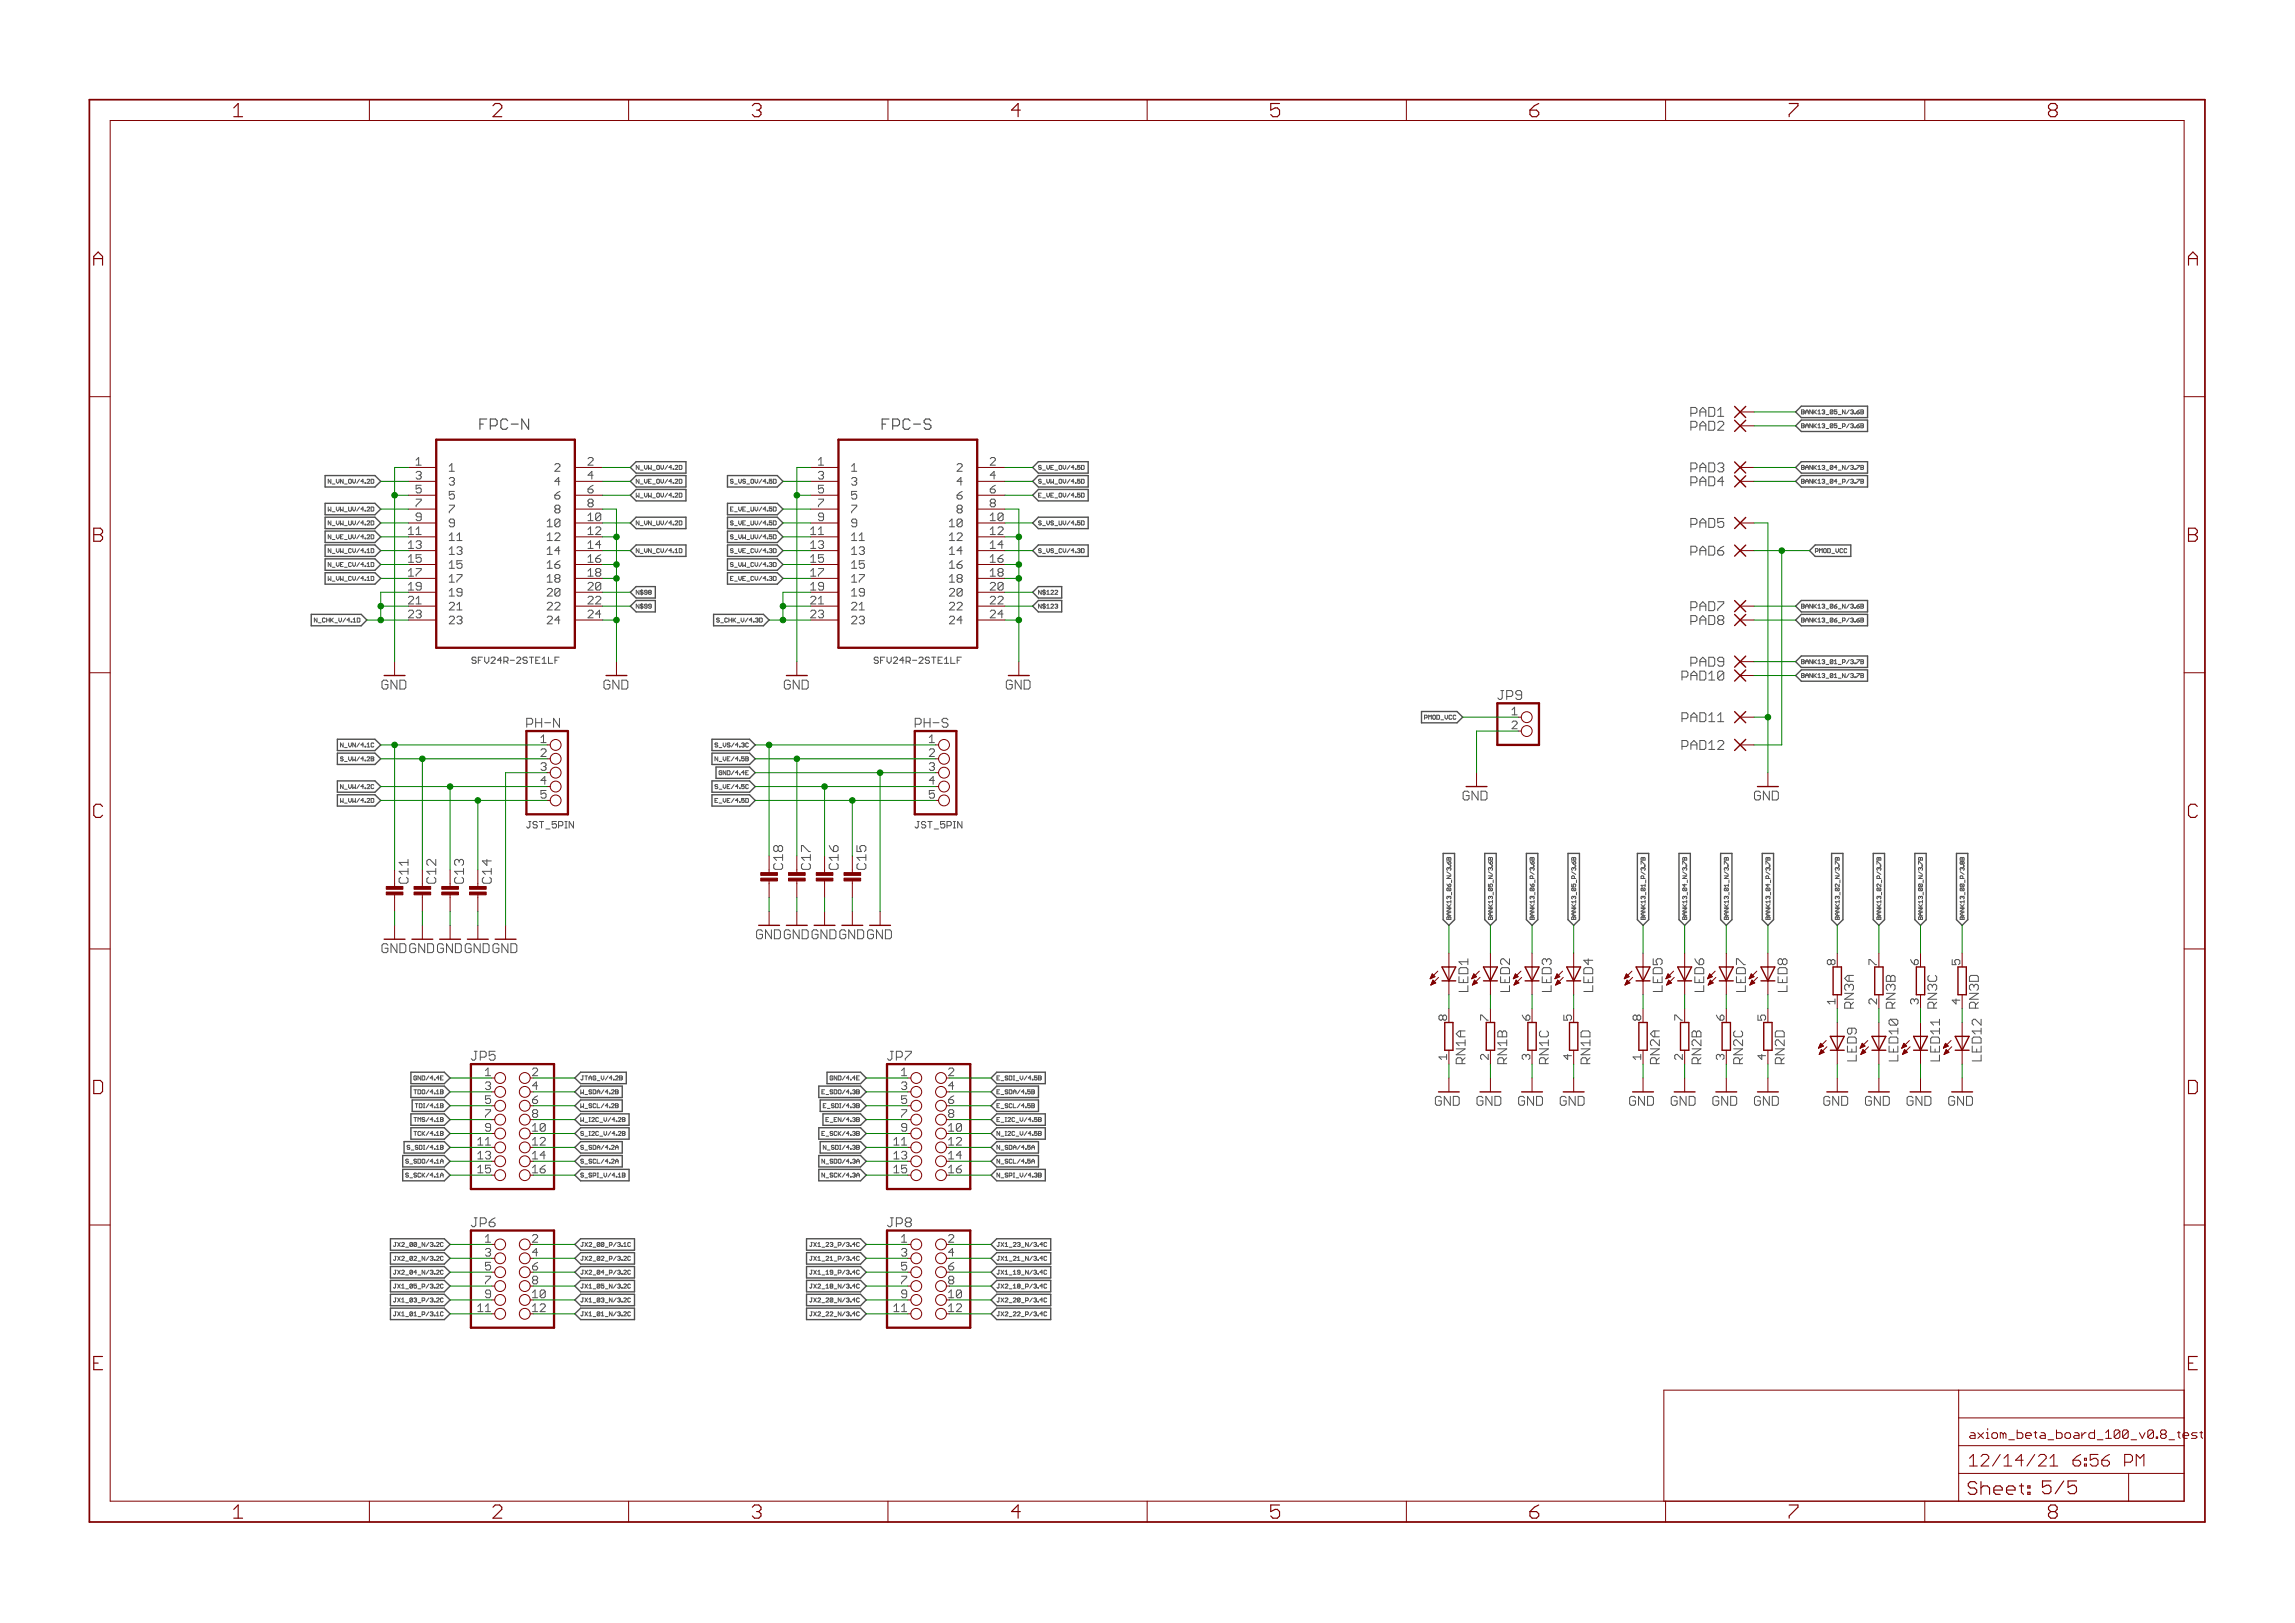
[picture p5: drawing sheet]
<svg xmlns="http://www.w3.org/2000/svg" width="420mm" height="297mm" viewBox="0 0 420 297" stroke-linecap="round" stroke-linejoin="round" font-family="sans-serif">
<defs><g id="words">
<g font-size="3.7" fill="#800000">
<text x="42.7" y="21.4">1</text>
<text x="90.2" y="21.4">2</text>
<text x="137.6" y="21.4">3</text>
<text x="185.1" y="21.4">4</text>
<text x="232.6" y="21.4">5</text>
<text x="280" y="21.4">6</text>
<text x="327.5" y="21.4">7</text>
<text x="374.9" y="21.4">8</text>
<text x="17.1" y="48.6">A</text>
<text x="400.6" y="48.6">A</text>
<text x="17.1" y="99.2">B</text>
<text x="400.6" y="99.2">B</text>
<text x="17.1" y="149.7">C</text>
<text x="400.6" y="149.7">C</text>
<text x="17.1" y="200.2">D</text>
<text x="400.6" y="200.2">D</text>
<text x="17.1" y="250.8">E</text>
<text x="400.6" y="250.8">E</text>
<text x="42.7" y="277.9">1</text>
<text x="90.2" y="277.9">2</text>
<text x="137.6" y="277.9">3</text>
<text x="185.1" y="277.9">4</text>
<text x="232.6" y="277.9">5</text>
<text x="280" y="277.9">6</text>
<text x="327.5" y="277.9">7</text>
<text x="374.9" y="277.9">8</text>
</g>
<text font-size="3.6" fill="#800000" x="360.2" y="273.6">Sheet: 5/5</text>
<g font-size="3.2" fill="#800000">
<text x="360.4" y="268.4">12/14/21</text>
<text x="377.9" y="268.4">6:56 PM</text>
</g>
<g font-size="2.9" fill="#505050">
<text x="87.7" y="78.7">FPC-N</text>
<text x="161.3" y="78.7">FPC-S</text>
</g>
<g font-size="2.5" fill="#505050">
<text x="310" y="76.3">PAD1</text>
<text x="310" y="78.8">PAD2</text>
<text x="310" y="86.4">PAD3</text>
<text x="310" y="89">PAD4</text>
<text x="310" y="96.6">PAD5</text>
<text x="310" y="101.7">PAD6</text>
<text x="310" y="111.8">PAD7</text>
<text x="310" y="114.4">PAD8</text>
<text x="308.5" y="124.5">PAD10</text>
<text x="310" y="122">PAD9</text>
<text x="274.1" y="128.1">JP9</text>
<text x="96.3" y="133.2">PH-N</text>
<text x="167.4" y="133.2">PH-S</text>
<text x="308.5" y="132.1">PAD11</text>
<text x="308.5" y="137.2">PAD12</text>
<text x="268.7" y="181.5" transform="rotate(-90 268.7 181.5)">LED1</text>
<text x="276.3" y="181.5" transform="rotate(-90 276.3 181.5)">LED2</text>
<text x="284" y="181.5" transform="rotate(-90 284 181.5)">LED3</text>
<text x="291.6" y="181.5" transform="rotate(-90 291.6 181.5)">LED4</text>
<text x="319.5" y="181.5" transform="rotate(-90 319.5 181.5)">LED7</text>
<text x="327.1" y="181.5" transform="rotate(-90 327.1 181.5)">LED8</text>
<text x="339.3" y="184.6" transform="rotate(-90 339.3 184.6)">RN3A</text>
<text x="347" y="184.6" transform="rotate(-90 347 184.6)">RN3B</text>
<text x="354.6" y="184.6" transform="rotate(-90 354.6 184.6)">RN3C</text>
<text x="362.2" y="184.6" transform="rotate(-90 362.2 184.6)">RN3D</text>
<text x="86.1" y="194.1">JP5</text>
<text x="162.3" y="194.1">JP7</text>
<text x="268.2" y="194.7" transform="rotate(-90 268.2 194.7)">RN1A</text>
<text x="275.8" y="194.7" transform="rotate(-90 275.8 194.7)">RN1B</text>
<text x="283.5" y="194.7" transform="rotate(-90 283.5 194.7)">RN1C</text>
<text x="291.1" y="194.7" transform="rotate(-90 291.1 194.7)">RN1D</text>
<text x="303.8" y="194.7" transform="rotate(-90 303.8 194.7)">RN2A</text>
<text x="311.4" y="194.7" transform="rotate(-90 311.4 194.7)">RN2B</text>
<text x="319" y="194.7" transform="rotate(-90 319 194.7)">RN2C</text>
<text x="326.6" y="194.7" transform="rotate(-90 326.6 194.7)">RN2D</text>
<text x="362.7" y="194.2" transform="rotate(-90 362.7 194.2)">LED12</text>
<text x="86.1" y="224.6">JP6</text>
<text x="162.3" y="224.6">JP8</text>
</g>
<g font-size="2.5" fill="#800000">
<text x="70.2" y="126.2">GND</text>
<text x="110.8" y="126.2">GND</text>
<text x="143.8" y="126.2">GND</text>
<text x="184.5" y="126.2">GND</text>
<text x="267.7" y="146.5">GND</text>
<text x="321" y="146.5">GND</text>
<text x="74.7" y="161.7" transform="rotate(-90 74.7 161.7)">C11</text>
<text x="79.8" y="161.7" transform="rotate(-90 79.8 161.7)">C12</text>
<text x="84.9" y="161.7" transform="rotate(-90 84.9 161.7)">C13</text>
<text x="89.9" y="161.7" transform="rotate(-90 89.9 161.7)">C14</text>
<text x="143.3" y="159.2" transform="rotate(-90 143.3 159.2)">C18</text>
<text x="148.3" y="159.2" transform="rotate(-90 148.3 159.2)">C17</text>
<text x="153.4" y="159.2" transform="rotate(-90 153.4 159.2)">C16</text>
<text x="158.5" y="159.2" transform="rotate(-90 158.5 159.2)">C15</text>
<text x="138.8" y="171.9">GND GND GND GND GND</text>
<text x="70.2" y="174.4">GND GND GND GND GND</text>
<text x="304.3" y="181.5" transform="rotate(-90 304.3 181.5)">LED5</text>
<text x="311.9" y="181.5" transform="rotate(-90 311.9 181.5)">LED6</text>
<text x="339.8" y="194.2" transform="rotate(-90 339.8 194.2)">LED9</text>
<text x="347.5" y="194.2" transform="rotate(-90 347.5 194.2)">LED10</text>
<text x="355.1" y="194.2" transform="rotate(-90 355.1 194.2)">LED11</text>
<text x="262.6" y="202.4">GND</text>
<text x="270.3" y="202.4">GND</text>
<text x="277.9" y="202.4">GND</text>
<text x="285.5" y="202.4">GND</text>
<text x="298.2" y="202.4">GND</text>
<text x="305.8" y="202.4">GND</text>
<text x="313.4" y="202.4">GND</text>
<text x="321" y="202.4">GND</text>
<text x="333.7" y="202.4">GND</text>
<text x="341.4" y="202.4">GND</text>
<text x="349" y="202.4">GND</text>
<text x="356.6" y="202.4">GND</text>
</g>
<g font-size="2.3" fill="#800000">
<text x="360.4" y="263.3">axiom_beta_board_100_v0.8_te</text>
<text x="400.1" y="263.3">st</text>
</g>
<g font-size="2.1" fill="#505050">
<text x="76.1" y="85.2">1</text>
<text x="76.1" y="87.7">3</text>
<text x="82.1" y="86.3">1</text>
<text x="82.1" y="88.8">3</text>
<text x="101.5" y="86.3">2</text>
<text x="101.5" y="88.8">4</text>
<text x="107.5" y="85.2">2</text>
<text x="107.5" y="87.7">4</text>
<text x="149.8" y="85.2">1</text>
<text x="149.8" y="87.7">3</text>
<text x="155.8" y="86.3">1</text>
<text x="155.8" y="88.8">3</text>
<text x="175.2" y="86.3">2</text>
<text x="175.2" y="88.8">4</text>
<text x="181.2" y="85.2">2</text>
<text x="181.2" y="87.7">4</text>
<text x="76.1" y="90.3">5</text>
<text x="76.1" y="92.8">7</text>
<text x="76.1" y="95.4">9</text>
<text x="82.1" y="91.4">5</text>
<text x="82.1" y="93.9">7</text>
<text x="101.5" y="91.4">6</text>
<text x="101.5" y="93.9">8</text>
<text x="107.5" y="90.3">6</text>
<text x="107.5" y="92.8">8</text>
<text x="107.5" y="95.4">10</text>
<text x="149.8" y="90.3">5</text>
<text x="149.8" y="92.8">7</text>
<text x="149.8" y="95.4">9</text>
<text x="155.8" y="91.4">5</text>
<text x="155.8" y="93.9">7</text>
<text x="175.2" y="91.4">6</text>
<text x="175.2" y="93.9">8</text>
<text x="181.2" y="90.3">6</text>
<text x="181.2" y="92.8">8</text>
<text x="181.2" y="95.4">10</text>
<text x="74.9" y="97.9">11</text>
<text x="74.9" y="100.4">13</text>
<text x="82.1" y="96.5">9</text>
<text x="82.1" y="99">11</text>
<text x="82.1" y="101.5">13</text>
<text x="100.2" y="96.5">10</text>
<text x="100.2" y="99">12</text>
<text x="100.2" y="101.5">14</text>
<text x="107.5" y="97.9">12</text>
<text x="107.5" y="100.4">14</text>
<text x="148.5" y="97.9">11</text>
<text x="148.5" y="100.4">13</text>
<text x="155.8" y="96.5">9</text>
<text x="155.8" y="99">11</text>
<text x="155.8" y="101.5">13</text>
<text x="173.9" y="96.5">10</text>
<text x="173.9" y="99">12</text>
<text x="173.9" y="101.5">14</text>
<text x="181.2" y="97.9">12</text>
<text x="181.2" y="100.4">14</text>
<text x="74.9" y="103">15</text>
<text x="74.9" y="105.5">17</text>
<text x="82.1" y="104.1">15</text>
<text x="82.1" y="106.6">17</text>
<text x="100.2" y="104.1">16</text>
<text x="100.2" y="106.6">18</text>
<text x="107.5" y="103">16</text>
<text x="107.5" y="105.5">18</text>
<text x="148.5" y="103">15</text>
<text x="148.5" y="105.5">17</text>
<text x="155.8" y="104.1">15</text>
<text x="155.8" y="106.6">17</text>
<text x="173.9" y="104.1">16</text>
<text x="173.9" y="106.6">18</text>
<text x="181.2" y="103">16</text>
<text x="181.2" y="105.5">18</text>
<text x="74.9" y="108">19</text>
<text x="74.9" y="110.6">21</text>
<text x="74.9" y="113.1">23</text>
<text x="82.1" y="109.2">19</text>
<text x="82.1" y="111.7">21</text>
<text x="100.2" y="109.2">20</text>
<text x="100.2" y="111.7">22</text>
<text x="107.5" y="108">20</text>
<text x="107.5" y="110.6">22</text>
<text x="107.5" y="113.1">24</text>
<text x="148.5" y="108">19</text>
<text x="148.5" y="110.6">21</text>
<text x="148.5" y="113.1">23</text>
<text x="155.8" y="109.2">19</text>
<text x="155.8" y="111.7">21</text>
<text x="173.9" y="109.2">20</text>
<text x="173.9" y="111.7">22</text>
<text x="181.2" y="108">20</text>
<text x="181.2" y="110.6">22</text>
<text x="181.2" y="113.1">24</text>
<text x="82.1" y="114.2">23</text>
<text x="100.2" y="114.2">24</text>
<text x="155.8" y="114.2">23</text>
<text x="173.9" y="114.2">24</text>
<text x="99" y="143.6">4</text>
<text x="170.1" y="143.6">4</text>
<text x="335.9" y="176.6" transform="rotate(-90 335.9 176.6)">8</text>
<text x="343.5" y="176.6" transform="rotate(-90 343.5 176.6)">7</text>
<text x="351.2" y="176.6" transform="rotate(-90 351.2 176.6)">6</text>
<text x="358.8" y="176.6" transform="rotate(-90 358.8 176.6)">5</text>
<text x="335.9" y="183.7" transform="rotate(-90 335.9 183.7)">1</text>
<text x="343.5" y="183.7" transform="rotate(-90 343.5 183.7)">2</text>
<text x="351.2" y="183.7" transform="rotate(-90 351.2 183.7)">3</text>
<text x="358.8" y="183.7" transform="rotate(-90 358.8 183.7)">4</text>
<text x="264.8" y="186.8" transform="rotate(-90 264.8 186.8)">8</text>
<text x="272.4" y="186.8" transform="rotate(-90 272.4 186.8)">7</text>
<text x="280.1" y="186.8" transform="rotate(-90 280.1 186.8)">6</text>
<text x="287.7" y="186.8" transform="rotate(-90 287.7 186.8)">5</text>
<text x="300.4" y="186.8" transform="rotate(-90 300.4 186.8)">8</text>
<text x="308" y="186.8" transform="rotate(-90 308 186.8)">7</text>
<text x="315.6" y="186.8" transform="rotate(-90 315.6 186.8)">6</text>
<text x="323.2" y="186.8" transform="rotate(-90 323.2 186.8)">5</text>
<text x="264.8" y="193.9" transform="rotate(-90 264.8 193.9)">1</text>
<text x="272.4" y="193.9" transform="rotate(-90 272.4 193.9)">2</text>
<text x="280.1" y="193.9" transform="rotate(-90 280.1 193.9)">3</text>
<text x="287.7" y="193.9" transform="rotate(-90 287.7 193.9)">4</text>
<text x="300.4" y="193.9" transform="rotate(-90 300.4 193.9)">1</text>
<text x="308" y="193.9" transform="rotate(-90 308 193.9)">2</text>
<text x="315.6" y="193.9" transform="rotate(-90 315.6 193.9)">3</text>
<text x="323.2" y="193.9" transform="rotate(-90 323.2 193.9)">4</text>
<text x="88.8" y="199.5">3</text>
<text x="97.3" y="199.5">4</text>
<text x="165" y="199.5">3</text>
<text x="173.5" y="199.5">4</text>
<text x="97.3" y="207.1">10</text>
<text x="173.5" y="207.1">10</text>
<text x="87.6" y="212.2">13</text>
<text x="163.7" y="212.2">13</text>
<text x="88.8" y="229.9">3</text>
<text x="97.3" y="229.9">4</text>
<text x="165" y="229.9">3</text>
<text x="173.5" y="229.9">4</text>
<text x="97.3" y="237.6">10</text>
<text x="173.5" y="237.6">10</text>
</g>
<g font-size="2.1" fill="#800000">
<text x="276.8" y="130.9">1</text>
<text x="99" y="136">1</text>
<text x="170.1" y="136">1</text>
<text x="276.8" y="133.4">2</text>
<text x="99" y="138.5">2</text>
<text x="99" y="141.1">3</text>
<text x="170.1" y="138.5">2</text>
<text x="170.1" y="141.1">3</text>
<text x="99" y="146.1">5</text>
<text x="170.1" y="146.1">5</text>
<text x="88.8" y="196.9">1</text>
<text x="97.3" y="196.9">2</text>
<text x="165" y="196.9">1</text>
<text x="173.5" y="196.9">2</text>
<text x="88.8" y="202">5</text>
<text x="97.3" y="202">6</text>
<text x="165" y="202">5</text>
<text x="173.5" y="202">6</text>
<text x="87.6" y="209.6">11</text>
<text x="88.8" y="204.6">7</text>
<text x="88.8" y="207.1">9</text>
<text x="97.3" y="204.6">8</text>
<text x="97.3" y="209.6">12</text>
<text x="163.7" y="209.6">11</text>
<text x="165" y="204.6">7</text>
<text x="165" y="207.1">9</text>
<text x="173.5" y="204.6">8</text>
<text x="173.5" y="209.6">12</text>
<text x="87.6" y="214.7">15</text>
<text x="97.3" y="212.2">14</text>
<text x="97.3" y="214.7">16</text>
<text x="163.7" y="214.7">15</text>
<text x="173.5" y="212.2">14</text>
<text x="173.5" y="214.7">16</text>
<text x="88.8" y="227.4">1</text>
<text x="97.3" y="227.4">2</text>
<text x="165" y="227.4">1</text>
<text x="173.5" y="227.4">2</text>
<text x="88.8" y="232.5">5</text>
<text x="97.3" y="232.5">6</text>
<text x="165" y="232.5">5</text>
<text x="173.5" y="232.5">6</text>
<text x="88.8" y="235">7</text>
<text x="88.8" y="237.6">9</text>
<text x="97.3" y="235">8</text>
<text x="165" y="235">7</text>
<text x="165" y="237.6">9</text>
<text x="173.5" y="235">8</text>
<text x="87.6" y="240.1">11</text>
<text x="97.3" y="240.1">12</text>
<text x="163.7" y="240.1">11</text>
<text x="173.5" y="240.1">12</text>
</g>
<g font-size="1.8" fill="#505050">
<text x="86.2" y="121.5">SFV24R-2STE1LF</text>
<text x="159.9" y="121.5">SFV24R-2STE1LF</text>
<text x="96.3" y="151.6">JST_5PIN</text>
<text x="167.4" y="151.6">JST_5PIN</text>
</g>
<g font-size="1.1" fill="#505050">
<text x="329.7" y="75.8">BANK13_05_N/3.6B</text>
<text x="329.7" y="78.3">BANK13_05_P/3.6B</text>
<text x="60.2" y="88.5">N_VN_OV/4.2D</text>
<text x="116.4" y="86">N_VW_OV/4.2D</text>
<text x="116.4" y="88.5">N_VE_OV/4.2D</text>
<text x="133.8" y="88.5">S_VS_OV/4.5D</text>
<text x="190" y="86">S_VE_OV/4.5D</text>
<text x="190" y="88.5">S_VW_OV/4.5D</text>
<text x="329.7" y="86">BANK13_04_N/3.7B</text>
<text x="329.7" y="88.5">BANK13_04_P/3.7B</text>
<text x="60.2" y="93.6">W_VW_UV/4.2D</text>
<text x="116.4" y="91">W_VW_OV/4.2D</text>
<text x="133.8" y="93.6">E_VE_UV/4.5D</text>
<text x="190" y="91">E_VE_OV/4.5D</text>
<text x="60.2" y="96.1">N_VW_UV/4.2D</text>
<text x="60.2" y="98.6">N_VE_UV/4.2D</text>
<text x="60.2" y="101.2">N_VW_CV/4.1D</text>
<text x="116.4" y="96.1">N_VN_UV/4.2D</text>
<text x="116.4" y="101.2">N_VN_CV/4.1D</text>
<text x="133.8" y="96.1">S_VE_UV/4.5D</text>
<text x="133.8" y="98.6">S_VW_UV/4.5D</text>
<text x="133.8" y="101.2">S_VE_CV/4.3D</text>
<text x="190" y="96.1">S_VS_UV/4.5D</text>
<text x="190" y="101.2">S_VS_CV/4.3D</text>
<text x="332.2" y="101.2">PMOD_VCC</text>
<text x="60.2" y="103.7">N_VE_CV/4.1D</text>
<text x="60.2" y="106.3">W_VW_CV/4.1D</text>
<text x="133.8" y="103.7">S_VW_CV/4.3D</text>
<text x="133.8" y="106.3">E_VE_CV/4.3D</text>
<text x="57.6" y="113.9">N_CHK_V/4.1D</text>
<text x="116.4" y="108.8">N$98</text>
<text x="116.4" y="111.3">N$99</text>
<text x="131.3" y="113.9">S_CHK_V/4.3D</text>
<text x="190" y="108.8">N$122</text>
<text x="190" y="111.3">N$123</text>
<text x="329.7" y="111.3">BANK13_06_N/3.6B</text>
<text x="329.7" y="113.9">BANK13_06_P/3.6B</text>
<text x="329.7" y="121.5">BANK13_01_P/3.7B</text>
<text x="329.7" y="124">BANK13_01_N/3.7B</text>
<text x="261.1" y="131.7">PMOD_VCC</text>
<text x="62.3" y="136.7">N_VN/4.1C</text>
<text x="130.9" y="136.7">S_VS/4.3C</text>
<text x="62.3" y="139.3">S_VW/4.2B</text>
<text x="130.9" y="139.3">N_VE/4.5B</text>
<text x="131.6" y="141.8">GND/4.4E</text>
<text x="62.3" y="146.9">W_VW/4.2D</text>
<text x="62.3" y="144.4">N_VW/4.2C</text>
<text x="130.9" y="144.4">S_VE/4.5C</text>
<text x="130.9" y="146.9">E_VE/4.5D</text>
<text x="265.6" y="168.3" transform="rotate(-90 265.6 168.3)">BANK13_06_N/3.6B</text>
<text x="273.2" y="168.3" transform="rotate(-90 273.2 168.3)">BANK13_05_N/3.6B</text>
<text x="280.8" y="168.3" transform="rotate(-90 280.8 168.3)">BANK13_06_P/3.6B</text>
<text x="288.4" y="168.3" transform="rotate(-90 288.4 168.3)">BANK13_05_P/3.6B</text>
<text x="301.1" y="168.3" transform="rotate(-90 301.1 168.3)">BANK13_01_P/3.7B</text>
<text x="308.8" y="168.3" transform="rotate(-90 308.8 168.3)">BANK13_04_N/3.7B</text>
<text x="316.4" y="168.3" transform="rotate(-90 316.4 168.3)">BANK13_01_N/3.7B</text>
<text x="324" y="168.3" transform="rotate(-90 324 168.3)">BANK13_04_P/3.7B</text>
<text x="336.7" y="168.3" transform="rotate(-90 336.7 168.3)">BANK13_02_N/3.7B</text>
<text x="344.3" y="168.3" transform="rotate(-90 344.3 168.3)">BANK13_02_P/3.7B</text>
<text x="351.9" y="168.3" transform="rotate(-90 351.9 168.3)">BANK13_00_N/3.7B</text>
<text x="359.5" y="168.3" transform="rotate(-90 359.5 168.3)">BANK13_00_P/3.8B</text>
<text x="75.7" y="197.7">GND/4.4E</text>
<text x="106.2" y="197.7">JTAG_V/4.2B</text>
<text x="151.9" y="197.7">GND/4.4E</text>
<text x="182.4" y="197.7">E_SDI_V/4.5B</text>
<text x="75.7" y="202.8">TDI/4.1B</text>
<text x="75.7" y="200.2">TDO/4.1B</text>
<text x="106.2" y="202.8">W_SCL/4.2B</text>
<text x="106.2" y="200.2">W_SDA/4.2B</text>
<text x="150.5" y="200.2">E_SDO/4.3B</text>
<text x="150.5" y="202.8">E_SDI/4.3B</text>
<text x="182.4" y="200.2">E_SDA/4.5B</text>
<text x="182.4" y="202.8">E_SCL/4.5B</text>
<text x="75.7" y="207.8">TCK/4.1B</text>
<text x="75.7" y="205.3">TMS/4.1B</text>
<text x="106.2" y="207.9">S_I2C_V/4.2B</text>
<text x="106.2" y="205.3">W_I2C_V/4.2B</text>
<text x="150.5" y="207.8">E_SCK/4.3B</text>
<text x="151.2" y="205.3">E_EN/4.3B</text>
<text x="182.4" y="207.9">N_I2C_V/4.5B</text>
<text x="182.4" y="205.3">E_I2C_V/4.5B</text>
<text x="74.3" y="210.4">S_SDI/4.1B</text>
<text x="74.3" y="212.9">S_SDO/4.1A</text>
<text x="74.3" y="215.5">S_SCK/4.1A</text>
<text x="106.2" y="212.9">S_SCL/4.2A</text>
<text x="106.2" y="210.4">S_SDA/4.2A</text>
<text x="106.2" y="215.5">S_SPI_V/4.1B</text>
<text x="150.5" y="212.9">N_SDO/4.3A</text>
<text x="150.5" y="215.5">N_SCK/4.3A</text>
<text x="150.5" y="210.4">N_SDI/4.3B</text>
<text x="182.4" y="212.9">N_SCL/4.5A</text>
<text x="182.4" y="210.4">N_SDA/4.5A</text>
<text x="182.4" y="215.5">N_SPI_V/4.3B</text>
<text x="72.2" y="228.2">JX2_00_N/3.2C</text>
<text x="72.2" y="230.7">JX2_02_N/3.2C</text>
<text x="72.2" y="233.2">JX2_04_N/3.2C</text>
<text x="106.2" y="228.2">JX2_00_P/3.1C</text>
<text x="106.2" y="230.7">JX2_02_P/3.2C</text>
<text x="106.2" y="233.2">JX2_04_P/3.2C</text>
<text x="148.4" y="228.2">JX1_23_P/3.4C</text>
<text x="148.4" y="230.7">JX1_21_P/3.4C</text>
<text x="148.4" y="233.2">JX1_19_P/3.4C</text>
<text x="182.4" y="228.2">JX1_23_N/3.4C</text>
<text x="182.4" y="230.7">JX1_21_N/3.4C</text>
<text x="182.4" y="233.2">JX1_19_N/3.4C</text>
<text x="72.2" y="235.8">JX1_05_P/3.2C</text>
<text x="72.2" y="238.3">JX1_03_P/3.2C</text>
<text x="106.2" y="235.8">JX1_05_N/3.2C</text>
<text x="106.2" y="238.3">JX1_03_N/3.2C</text>
<text x="148.4" y="235.8">JX2_18_N/3.4C</text>
<text x="148.4" y="238.3">JX2_20_N/3.4C</text>
<text x="182.4" y="235.8">JX2_18_P/3.4C</text>
<text x="182.4" y="238.3">JX2_20_P/3.4C</text>
<text x="72.2" y="240.9">JX1_01_P/3.1C</text>
<text x="106.2" y="240.9">JX1_01_N/3.2C</text>
<text x="148.4" y="240.9">JX2_22_N/3.4C</text>
<text x="182.4" y="240.9">JX2_22_P/3.4C</text>
</g>
</g></defs>
<path d="M101.6 120.3h.8M101.6 120.8h.4M175.2 120.3h.8M175.2 120.8h.4" fill="none" stroke="#505050" stroke-width=".18"/>
<g fill="none" stroke="#505050" stroke-width=".25">
<path d="M329.8 74.3h12.1v2.1h-12.1l-1.1-1zM329.8 76.9h12.1v2.1h-12.1l-1.1-1.1zM59.5 99.7h9.1l1.1 1.1-1.1 1h-9.1zM59.5 87h9.1l1.1 1.1-1.1 1h-9.1zM59.5 94.7h9.1l1.1 1-1.1 1.1h-9.1zM59.5 97.2h9.1l1.1 1.1-1.1 1h-9.1zM59.5 92.1h9.1l1.1 1.1-1.1 1h-9.1zM115.4 95.7l1.1-1h9.1v2.1h-9.1zM115.4 90.6l1.1-1h9.1v2.1h-9.1zM116.5 84.5h9.1v2.1h-9.1l-1.1-1zM116.5 87h9.1v2.1h-9.1l-1.1-1zM133.2 99.7h9.1l1 1.1-1 1h-9.1z"/>
<path d="M133.2 87h9.1l1 1.1-1 1h-9.1zM133.2 92.1h9.1l1 1.1-1 1h-9.1zM133.2 94.7h9.1l1 1-1 1.1h-9.1zM133.2 97.2h9.1l1 1.1-1 1h-9.1zM190.1 99.7h9.1v2.1h-9.1l-1-1zM190.1 84.5h9.1v2.1h-9.1l-1-1zM190.1 87h9.1v2.1h-9.1l-1-1zM190.1 89.6h9.1v2.1h-9.1l-1-1.1zM190.1 94.7h9.1v2.1h-9.1l-1-1.1zM329.8 84.5h12.1v2.1h-12.1l-1.1-1zM329.8 87h12.1v2.1h-12.1l-1.1-1zM57 112.4h9.1l1.1 1.1-1.1 1h-9.1z"/>
<path d="M59.5 102.3h9.1l1.1 1-1.1 1.1h-9.1zM59.5 104.8h9.1l1.1 1.1-1.1 1h-9.1zM115.4 100.8l1.1-1.1h9.1v2.1h-9.1zM115.4 110.9l1.1-1h3.5v2.1h-3.5zM115.4 108.4l1.1-1h3.5v2.1h-3.5zM130.6 112.4h9.2l1 1.1-1 1h-9.2zM133.2 102.3h9.1l1 1-1 1.1h-9.1zM133.2 104.8h9.1l1 1.1-1 1h-9.1zM190.1 109.9h4.3v2.1h-4.3l-1-1.1zM190.1 107.4h4.3v2.1h-4.3l-1-1.1zM328.7 110.9l1.1-1h12.1v2.1h-12.1zM328.7 113.5l1.1-1.1h12.1v2.1h-12.1z"/>
<path d="M331.3 100.8l1-1.1h6.5v2.1h-6.5zM61.8 135.3h6.8l1.1 1-1.1 1.1h-6.8zM61.8 137.8h6.8l1.1 1.1-1.1 1h-6.8zM130.3 137.8h6.9l1.1 1.1-1.1 1h-6.9zM130.3 135.3h6.9l1.1 1-1.1 1.1h-6.9zM260.2 130.2h6.5l1.1 1.1-1.1 1h-6.5zM328.7 121.1l1.1-1h12.1v2.1h-12.1zM328.7 123.6l1.1-1h12.1v2.1h-12.1zM61.8 145.5h6.8l1.1 1-1.1 1h-6.8zM61.8 142.9h6.8l1.1 1.1-1.1 1h-6.8zM130.3 145.5h6.9l1.1 1-1.1 1h-6.9zM130.3 142.9h6.9l1.1 1.1-1.1 1h-6.9z"/>
<path d="M131.1 140.4h6.1l1.1 1-1.1 1.1h-6.1zM264.2 156.2h2.1v12.1l-1 1.1-1.1-1.1zM271.8 156.2h2.1v12.1l-1 1.1-1.1-1.1zM279.4 156.2h2.1v12.1l-1 1.1-1.1-1.1zM287.1 156.2h2.1v12.1l-1.1 1.1-1-1.1zM299.8 156.2h2v12.1l-1 1.1-1-1.1zM307.4 156.2h2.1v12.1l-1.1 1.1-1-1.1zM315 156.2h2.1v12.1l-1.1 1.1-1-1.1zM322.6 156.2h2.1v12.1l-1 1.1-1.1-1.1zM335.3 156.2h2.1v12.1l-1 1.1-1.1-1.1zM342.9 156.2h2.1v12.1l-1 1.1-1.1-1.1zM350.6 156.2h2v12.1l-1 1.1-1-1.1z"/>
<path d="M358.2 156.2h2.1v12.1l-1.1 1.1-1-1.1zM75.2 196.2h6.1l1.1 1.1-1.1 1h-6.1zM75.2 198.8h6.1l1.1 1-1.1 1.1h-6.1zM105.2 197.3l1.1-1.1h8.4v2.1h-8.4zM105.2 199.8l1.1-1h7.6v2.1h-7.6zM149.9 198.8h7.6l1.1 1-1.1 1.1h-7.6zM151.4 196.2h6.1l1.1 1.1-1.1 1h-6.1zM182.5 196.2h8.9v2.1h-8.9l-1.1-1zM182.5 198.8h7.6v2.1h-7.6l-1.1-1.1zM73.7 211.5h7.6l1.1 1-1.1 1.1h-7.6zM73.7 214h7.6l1.1 1.1-1.1 1h-7.6zM74 208.9h7.3l1.1 1.1-1.1 1h-7.3z"/>
<path d="M75.2 203.9h6.1l1.1 1-1.1 1.1h-6.1zM75.2 206.4h6.1l1.1 1.1-1.1 1h-6.1zM75.5 201.3h5.8l1.1 1.1-1.1 1h-5.8zM105.2 212.5l1.1-1h7.6v2.1h-7.6zM105.2 202.4l1.1-1.1h7.6v2.1h-7.6zM105.2 210l1.1-1.1h7.6v2.1h-7.6zM105.2 215.1l1.1-1.1h8.9v2.1h-8.9zM105.2 207.5l1.1-1.1h8.9v2.1h-8.9zM105.2 204.9l1.1-1h8.9v2.1h-8.9zM149.9 211.5h7.6l1.1 1-1.1 1.1h-7.6zM149.9 214h7.6l1.1 1.1-1.1 1h-7.6zM149.9 206.4h7.6l1.1 1.1-1.1 1h-7.6z"/>
<path d="M150.2 208.9h7.3l1.1 1.1-1.1 1h-7.3zM150.2 201.3h7.3l1.1 1.1-1.1 1h-7.3zM150.7 203.9h6.8l1.1 1-1.1 1.1h-6.8zM182.5 211.5h7.6v2.1h-7.6l-1.1-1.1zM182.5 208.9h7.6v2.1h-7.6l-1.1-1zM182.5 214h8.9v2.1h-8.9l-1.1-1zM182.5 206.4h8.9v2.1h-8.9l-1.1-1zM182.5 201.3h7.6v2.1h-7.6l-1.1-1zM182.5 203.9h8.9v2.1h-8.9l-1.1-1.1zM71.5 234.3h9.8l1.1 1.1-1.1 1h-9.8zM71.5 231.8h9.8l1.1 1-1.1 1.1h-9.8zM71.5 229.3h9.8l1.1 1-1.1 1.1h-9.8z"/>
<path d="M71.5 236.9h9.8l1.1 1-1.1 1.1h-9.8zM71.5 226.7h9.8l1.1 1.1-1.1 1h-9.8zM71.5 239.4h9.8l1.1 1.1-1.1 1h-9.8zM105.2 227.8l1.1-1.1h9.9v2.1h-9.9zM105.2 230.3l1.1-1h9.9v2.1h-9.9zM105.2 232.8l1.1-1h9.9v2.1h-9.9zM105.2 235.4l1.1-1.1h9.9v2.1h-9.9zM105.2 237.9l1.1-1h9.9v2.1h-9.9zM147.7 226.7h9.8l1.1 1.1-1.1 1h-9.8zM147.7 229.3h9.8l1.1 1-1.1 1.1h-9.8zM147.7 231.8h9.8l1.1 1-1.1 1.1h-9.8zM147.7 234.3h9.8l1.1 1.1-1.1 1h-9.8z"/>
<path d="M147.7 236.9h9.8l1.1 1-1.1 1.1h-9.8zM147.7 239.4h9.8l1.1 1.1-1.1 1h-9.8zM182.5 226.7h9.9v2.1h-9.9l-1.1-1zM182.5 229.3h9.9v2.1h-9.9l-1.1-1.1zM182.5 231.8h9.9v2.1h-9.9l-1.1-1.1zM182.5 234.3h9.9v2.1h-9.9l-1.1-1zM182.5 236.9h9.9v2.1h-9.9l-1.1-1.1zM105.2 240.5l1.1-1.1h9.9v2.1h-9.9zM181.4 240.5l1.1-1.1h9.9v2.1h-9.9z"/>
</g>
<g fill="none" stroke="#800000" stroke-width=".25">
<path d="M317.6 74.4l2 2M317.6 76.9l2 2.1M319.6 74.4l-2 2M319.6 76.9l-2 2.1M317.6 84.5l2 2.1M317.6 87.1l2 2M317.6 94.7l2 2M317.6 99.8l2 2M319.6 84.5l-2 2.1M319.6 87.1l-2 2M319.6 94.7l-2 2M319.6 99.8l-2 2"/>
<path d="M317.6 109.9l2 2.1M317.6 112.5l2 2M319.6 109.9l-2 2.1M319.6 112.5l-2 2M317.6 120.1l2 2M317.6 122.6l2 2.1M317.6 130.2l2 2.1M317.6 135.3l2 2.1M319.6 120.1l-2 2M319.6 122.6l-2 2.1M319.6 130.2l-2 2.1M319.6 135.3l-2 2.1"/>
<path d="M264 177h2.5l-1.2 2.5zM264 179.5h2.5M271.6 179.5h2.5M271.6 177h2.5l-1.2 2.5zM279.2 179.5h2.5M279.2 177h2.5l-1.2 2.5zM286.8 179.5h2.6M286.8 177h2.6l-1.3 2.5zM299.5 179.5h2.6M299.5 177h2.6l-1.3 2.5zM307.1 179.5h2.6M307.1 177h2.6l-1.3 2.5z"/>
<path d="M314.8 179.5h2.5M314.8 177h2.5l-1.3 2.5zM322.4 179.5h2.5M322.4 177h2.5l-1.2 2.5zM335.6 177h1.5v5.1h-1.5zM343.2 177h1.5v5.1h-1.5zM350.8 177h1.6v5.1h-1.6zM358.5 177h1.5v5.1h-1.5zM264.5 187.1h1.5v5.1h-1.5zM272.1 187.1h1.5v5.1h-1.5zM279.7 187.1h1.5v5.1h-1.5zM287.3 187.1h1.6v5.1h-1.6z"/>
<path d="M300 187.1h1.6v5.1h-1.6zM307.7 187.1h1.5v5.1h-1.5zM315.3 187.1h1.5v5.1h-1.5zM322.9 187.1h1.5v5.1h-1.5zM335.1 192.2h2.5M335.1 189.7h2.5l-1.2 2.5zM342.7 192.2h2.5M342.7 189.7h2.5l-1.2 2.5zM350.3 192.2h2.6M350.3 189.7h2.6l-1.3 2.5zM357.9 192.2h2.6M357.9 189.7h2.6l-1.3 2.5z"/>
</g>
<g fill="none" stroke="#800000" stroke-width=".18">
<path d="M67.6 18.2v3.9M115.1 18.2v3.9M162.6 18.2v3.9M210 18.2v3.9M257.5 18.2v3.9M304.9 18.2v3.9M352.4 18.2v3.9M20.2 22.1h379.7v252.6h-379.7zM16.4 72.6h3.8M318.6 75.4h2.5M318.6 77.9h2.5M399.9 72.6h3.8"/>
<path d="M74.8 85.6h5.1M74.8 88.1h5.1M74.8 95.7h5.1M74.8 90.6h5.1M74.8 93.2h5.1M74.8 98.3h5.1M105.2 85.6h5.1M105.2 88.1h5.1M105.2 95.7h5.1M105.2 90.6h5.1M105.2 93.2h5.1M105.2 98.3h5.1"/>
<path d="M148.4 85.6h5.1M148.4 88.1h5.1M148.4 95.7h5.1M148.4 90.6h5.1M148.4 93.2h5.1M148.4 98.3h5.1M178.9 85.6h5.1M178.9 88.1h5.1M178.9 95.7h5.1M178.9 90.6h5.1M178.9 93.2h5.1M178.9 98.3h5.1"/>
<path d="M318.6 85.6h2.5M318.6 88.1h2.5M318.6 95.7h2.5M74.8 100.8h5.1M74.8 110.9h5.1M74.8 113.5h5.1M74.8 103.3h5.1M74.8 105.9h5.1M74.8 108.4h5.1M105.2 100.8h5.1M105.2 110.9h5.1M105.2 113.5h5.1"/>
<path d="M105.2 103.3h5.1M105.2 105.9h5.1M105.2 108.4h5.1M148.4 100.8h5.1M148.4 110.9h5.1M148.4 113.5h5.1M148.4 103.3h5.1M148.4 105.9h5.1M148.4 108.4h5.1M178.9 100.8h5.1M178.9 110.9h5.1M178.9 113.5h5.1"/>
<path d="M178.9 103.3h5.1M178.9 105.9h5.1M178.9 108.4h5.1M318.6 100.8h2.5M318.6 110.9h2.5M318.6 113.5h2.5M16.4 123.1h3.8M72.2 121.1v2.5M112.9 121.1v2.5M145.9 121.1v2.5M186.5 121.1v2.5M318.6 121.1h2.5"/>
<path d="M318.6 123.6h2.5M318.6 131.3h2.5M318.6 136.3h2.5M399.9 123.1h3.8M270.3 141.4v2.6M323.7 141.4v2.6M16.4 173.7h3.8M72.2 163.8v3M72.2 169.4v2.5M77.3 163.8v3M77.3 169.4v2.5M82.4 163.8v3"/>
<path d="M82.4 169.4v2.5M87.5 163.8v3M87.5 169.4v2.5M92.6 169.4v2.5M140.8 161.2v3.1M140.8 166.8v2.6M145.9 161.2v3.1M145.9 166.8v2.6M151 161.2v3.1M151 166.8v2.6M156 161.2v3.1M156 166.8v2.6"/>
<path d="M161.1 166.8v2.6M261.9 179h.1M261.9 178.9h.4M262 178.8h.6M262 178.7h.6M262.1 178.6h.4M262.1 179.9h.7M262.1 178.4h.3M262.2 178.3h.1M262.2 179.8h.5M262.2 178.2l.5 .6-.9 .3zM262.2 179.6h.4"/>
<path d="M262.3 179.5h.2M262.3 179.4h.1M262.3 179.4l.5 .5-.8 .4zM263.2 177.7l-1.4 1.4M263.4 178.9l-1.4 1.4M265.3 174.4v7.7M269.5 179h.2M269.5 178.9h.4M269.6 178.8h.6M269.6 178.7h.7M269.7 178.6h.4M269.7 179.9h.7"/>
<path d="M269.7 178.4h.3M269.8 178.3h.1M269.8 179.8h.5M269.8 178.2l.5 .6-.9 .3zM269.8 179.6h.4M269.9 179.5h.2M269.9 179.4h.1M269.9 179.4l.5 .5-.8 .4zM270.8 177.7l-1.4 1.4M271 178.9l-1.4 1.4M272.9 174.4v7.7M277.1 179h.2"/>
<path d="M277.2 178.9h.4M277.2 178.8h.6M277.3 178.7h.6M277.3 178.6h.4M277.3 179.9h.8M277.4 178.4h.2M277.4 178.3h.1M277.4 179.8h.5M277.4 178.2l.5 .6-.8 .3zM277.5 179.6h.3M277.5 179.5h.2M277.6 179.4h.1"/>
<path d="M277.6 179.4l.5 .5-.9 .4zM278.4 177.7l-1.3 1.4M278.6 178.9l-1.4 1.4M280.5 174.4v7.7M284.7 179h.2M284.8 178.9h.4M284.8 178.8h.7M284.9 178.7h.6M284.9 178.6h.5M285 178.4h.3M285 179.9h.7M285 178.3h.1"/>
<path d="M285 179.8h.6M285.1 178.2l.5 .6-.9 .3zM285.1 179.6h.4M285.1 179.5h.2M285.2 179.4h.1M285.2 179.4l.5 .5-.9 .4zM286.1 177.7l-1.4 1.4M286.2 178.9l-1.4 1.4M288.1 174.4v7.7M297.4 179h.2M297.5 178.9h.4M297.5 178.8h.7"/>
<path d="M297.6 178.7h.6M297.6 178.6h.5M297.7 178.4h.2M297.7 179.9h.7M297.7 178.3h.1M297.7 179.8h.6M297.8 178.2l.5 .6-.9 .3zM297.8 179.6h.3M297.8 179.5h.2M297.9 179.4h.1M297.9 179.4l.5 .5-.9 .4zM298.8 177.7l-1.4 1.4"/>
<path d="M298.9 178.9l-1.4 1.4M300.8 174.4v7.7M305 179h.2M305.1 178.9h.4M305.1 178.8h.7M305.2 178.7h.6M305.2 178.6h.5M305.3 178.4h.3M305.3 179.9h.7M305.4 178.3h.1M305.4 179.8h.5M305.4 178.2l.5 .6-.9 .3z"/>
<path d="M305.4 179.6h.4M305.5 179.5h.1M305.5 179.4h.1M305.5 179.4l.5 .5-.9 .4zM306.4 177.7l-1.4 1.4M306.5 178.9l-1.4 1.4M308.4 174.4v7.7M312.7 179h.1M312.7 178.9h.4M312.8 178.8h.6M312.8 178.7h.6M312.9 178.6h.4"/>
<path d="M312.9 178.4h.3M312.9 179.9h.7M313 178.3h.1M313 179.8h.5M313 178.2l.5 .6-.9 .3zM313 179.6h.4M313.1 179.5h.2M313.1 179.4h.1M313.1 179.4l.5 .5-.9 .4zM314 177.7l-1.4 1.4M314.1 178.9l-1.4 1.4M316 174.4v7.7"/>
<path d="M320.3 179h.1M320.3 178.9h.4M320.4 178.8h.6M320.4 178.7h.7M320.5 178.6h.4M320.5 178.4h.3M320.5 179.9h.7M320.6 178.3h.1M320.6 179.8h.5M320.6 178.2l.5 .6-.9 .3zM320.6 179.6h.4M320.7 179.5h.2"/>
<path d="M320.7 179.4h.1M320.7 179.4l.5 .5-.8 .4zM321.6 177.7l-1.4 1.4M321.8 178.9l-1.4 1.4M323.7 174.4v7.7M336.4 174.4v2.6M344 174.4v2.6M351.6 174.4v2.6M359.2 174.4v2.6M399.9 173.7h3.8M262 180.2h.1M262 180.1h.3"/>
<path d="M262.1 180h.5M265.3 184.6v2.5M265.3 192.2v2.6M265.3 197.3v2.5M269.6 180.2h.1M269.6 180.1h.3M269.7 180h.5M272.9 184.6v2.5M272.9 192.2v2.6M272.9 197.3v2.5M277.2 180.2h.1M277.2 180.1h.3"/>
<path d="M277.3 180h.5M280.5 184.6v2.5M280.5 192.2v2.6M280.5 197.3v2.5M284.8 180.2h.1M284.9 180.1h.3M284.9 180h.5M288.1 184.6v2.5M288.1 192.2v2.6M288.1 197.3v2.5M297.5 180.2h.1M297.6 180.1h.3"/>
<path d="M297.6 180h.5M300.8 184.6v2.5M300.8 192.2v2.6M300.8 197.3v2.5M305.2 180.1h.3M305.2 180h.6M308.4 184.6v2.5M308.4 192.2v2.6M308.4 197.3v2.5M312.8 180.1h.3M312.9 180h.5M316 184.6v2.5"/>
<path d="M316 192.2v2.6M316 197.3v2.5M320.4 180.2h.1M320.4 180.1h.3M320.5 180h.5M323.7 184.6v2.5M323.7 192.2v2.6M323.7 197.3v2.5M332.9 191.8h.1M333 191.7h.2M333 191.6h.5M333.1 192.9h.1"/>
<path d="M333.1 191.5h.7M333.1 191.3h.6M333.1 192.8h.4M333.2 191.2h.4M333.2 192.7h.6M333.2 191.1h.3M333.2 192.6h.7M333.3 191h.1M333.3 192.4h.5M333.3 190.9l.5 .6-.9 .3zM333.4 192.3h.3M333.4 192.2h.1"/>
<path d="M333.4 192.1l.5 .5-.8 .4zM334.3 190.4l-1.4 1.4M334.5 191.6l-1.4 1.4M336.4 182.1v2.5M336.4 187.1v7.7M336.4 197.3v2.5M340.6 191.7h.2M340.7 191.6h.4M340.7 191.5h.7M340.7 192.9h.1M340.8 191.3h.5M340.8 192.8h.3"/>
<path d="M340.8 191.2h.4M340.8 192.7h.6M340.9 191.1h.2M340.9 192.6h.6M340.9 191h.1M340.9 192.4h.5M340.9 190.9l.5 .6-.8 .3zM341 192.3h.3M341 192.2h.2M341.1 192.1l.5 .5-.9 .4zM341.9 190.4l-1.3 1.4M342.1 191.6l-1.4 1.4"/>
<path d="M344 182.1v2.5M344 187.1v7.7M344 197.3v2.5M348.2 191.7h.3M348.3 191.6h.4M348.3 191.5h.7M348.3 192.9h.1M348.4 191.3h.6M348.4 192.8h.3M348.4 191.2h.4M348.4 192.7h.6M348.5 191.1h.2"/>
<path d="M348.5 192.6h.6M348.5 191h.1M348.5 192.4h.5M348.6 190.9l.5 .6-.9 .3zM348.6 192.3h.3M348.6 192.2h.2M348.7 192.1l.5 .5-.9 .4zM349.6 190.4l-1.4 1.4M349.7 191.6l-1.4 1.4M351.6 182.1v2.5M351.6 187.1v7.7M351.6 197.3v2.5"/>
<path d="M355.8 191.7h.3M355.9 191.6h.5M355.9 191.5h.7M355.9 192.9h.2M356 191.3h.6M356 192.8h.3M356 191.2h.4M356 192.7h.6M356.1 191.1h.2M356.1 192.6h.7M356.2 191h.1M356.2 192.4h.4"/>
<path d="M356.2 190.9l.5 .6-.9 .3zM356.2 192.3h.3M356.3 192.2h.1M356.3 192.1l.5 .5-.9 .4zM357.2 190.4l-1.4 1.4M357.3 191.6l-1.4 1.4M359.2 182.1v2.5M359.2 187.1v7.7M359.2 197.3v2.5M16.4 224.2h3.8M399.9 224.2h3.8M358.6 254.4v20.3"/>
<path d="M358.6 259.5h41.3M399.9 254.4h-95.3v20.3M67.6 274.7v3.9M115.1 274.7v3.9M162.6 274.7v3.9M210 274.7v3.9M257.5 274.7v3.9M304.9 274.7v3.9M352.4 274.7v3.9M358.6 269.7h41.3M358.6 264.6h41.3M389.7 269.7v5"/>
<circle cx="101.7" cy="138.9" r=".99"/>
<circle cx="101.7" cy="136.3" r=".99"/>
<circle cx="172.8" cy="136.3" r=".99"/>
<circle cx="172.8" cy="138.9" r=".99"/>
<circle cx="279.5" cy="133.8" r=".99"/>
<circle cx="279.5" cy="131.3" r=".99"/>
<circle cx="101.7" cy="144" r=".99"/>
<circle cx="101.7" cy="141.4" r=".99"/>
<circle cx="101.7" cy="146.5" r=".99"/>
<circle cx="172.8" cy="144" r=".99"/>
<circle cx="172.8" cy="146.5" r=".99"/>
<circle cx="172.8" cy="141.4" r=".99"/>
<circle cx="91.6" cy="197.3" r=".99"/>
<circle cx="91.6" cy="199.8" r=".99"/>
<circle cx="96.1" cy="197.3" r=".99"/>
<circle cx="96.1" cy="199.8" r=".99"/>
<circle cx="167.7" cy="197.3" r=".99"/>
<circle cx="167.7" cy="199.8" r=".99"/>
<circle cx="172.3" cy="199.8" r=".99"/>
<circle cx="172.3" cy="197.3" r=".99"/>
<circle cx="91.6" cy="207.5" r=".99"/>
<circle cx="91.6" cy="204.9" r=".99"/>
<circle cx="91.6" cy="202.4" r=".99"/>
<circle cx="91.6" cy="210" r=".99"/>
<circle cx="91.6" cy="215.1" r=".99"/>
<circle cx="91.6" cy="212.5" r=".99"/>
<circle cx="96.1" cy="204.9" r=".99"/>
<circle cx="96.1" cy="207.5" r=".99"/>
<circle cx="96.1" cy="202.4" r=".99"/>
<circle cx="96.1" cy="210" r=".99"/>
<circle cx="96.1" cy="212.5" r=".99"/>
<circle cx="96.1" cy="215.1" r=".99"/>
<circle cx="167.7" cy="202.4" r=".99"/>
<circle cx="167.7" cy="207.5" r=".99"/>
<circle cx="167.7" cy="204.9" r=".99"/>
<circle cx="167.7" cy="210" r=".99"/>
<circle cx="167.7" cy="212.5" r=".99"/>
<circle cx="167.7" cy="215.1" r=".99"/>
<circle cx="172.3" cy="204.9" r=".99"/>
<circle cx="172.3" cy="210" r=".99"/>
<circle cx="172.3" cy="202.4" r=".99"/>
<circle cx="172.3" cy="207.5" r=".99"/>
<circle cx="172.3" cy="212.5" r=".99"/>
<circle cx="172.3" cy="215.1" r=".99"/>
<circle cx="91.6" cy="235.4" r=".99"/>
<circle cx="91.6" cy="227.8" r=".99"/>
<circle cx="91.6" cy="230.3" r=".99"/>
<circle cx="91.6" cy="232.8" r=".99"/>
<circle cx="91.6" cy="237.9" r=".99"/>
<circle cx="96.1" cy="232.8" r=".99"/>
<circle cx="96.1" cy="227.8" r=".99"/>
<circle cx="96.1" cy="230.3" r=".99"/>
<circle cx="96.1" cy="235.4" r=".99"/>
<circle cx="96.1" cy="237.9" r=".99"/>
<circle cx="167.7" cy="227.8" r=".99"/>
<circle cx="167.7" cy="232.8" r=".99"/>
<circle cx="167.7" cy="230.3" r=".99"/>
<circle cx="167.7" cy="235.4" r=".99"/>
<circle cx="167.7" cy="237.9" r=".99"/>
<circle cx="172.3" cy="235.4" r=".99"/>
<circle cx="172.3" cy="237.9" r=".99"/>
<circle cx="172.3" cy="232.8" r=".99"/>
<circle cx="172.3" cy="227.8" r=".99"/>
<circle cx="172.3" cy="230.3" r=".99"/>
<circle cx="91.6" cy="240.5" r=".99"/>
<circle cx="96.1" cy="240.5" r=".99"/>
<circle cx="167.7" cy="240.5" r=".99"/>
<circle cx="172.3" cy="240.5" r=".99"/>
</g>
<path d="M79.9 80.5h25.3v38.1h-25.3zM153.5 80.5h25.4v38.1h-25.4zM96.4 133.8h7.6v15.2h-7.6zM167.5 133.8h7.6v15.2h-7.6zM274.1 128.7h7.6v7.6h-7.6zM86.2 194.8h15.2v22.8h-15.2zM162.4 194.8h15.2v22.8h-15.2zM86.2 225.2h15.2v17.8h-15.2zM162.4 225.2h15.2v17.8h-15.2z" fill="none" stroke="#800000" stroke-width=".42"/>
<path d="M16.4 18.2h387.3v260.4h-387.3z" fill="none" stroke="#800000" stroke-width=".32"/>
<g fill="#800000" stroke="#800000" stroke-width=".18">
<path d="M70.7 163.3h3.1v.5h-3.1z"/>
<path d="M70.7 162.2h3.1v.6h-3.1z"/>
<path d="M75.8 163.3h3v.5h-3z"/>
<path d="M75.8 162.2h3v.6h-3z"/>
<path d="M80.9 163.3h3v.5h-3z"/>
<path d="M80.9 162.2h3v.6h-3z"/>
<path d="M86 163.3h3v.5h-3z"/>
<path d="M86 162.2h3v.6h-3z"/>
<path d="M154.5 160.7h3.1v.5h-3.1z"/>
<path d="M154.5 159.7h3.1v.5h-3.1z"/>
<path d="M149.4 160.7h3.1v.5h-3.1z"/>
<path d="M149.4 159.7h3.1v.5h-3.1z"/>
<path d="M144.4 160.7h3v.5h-3z"/>
<path d="M144.4 159.7h3v.5h-3z"/>
<path d="M139.3 160.7h3v.5h-3z"/>
<path d="M139.3 159.7h3v.5h-3z"/>
</g>
<g fill="none" stroke="#008000" stroke-width=".18">
<path d="M321.1 75.4h7.6M321.1 77.9h7.6M69.7 95.7h5.1M69.7 93.2h5.1M69.7 98.3h5.1M69.7 88.1h5.1M72.2 90.6h2.6M74.8 85.6h-2.6v35.5M110.3 95.7h5.1M110.3 85.6h5.1M110.3 90.6h5.1M110.3 93.2h2.6v27.9"/>
<path d="M110.3 98.3h2.6M110.3 88.1h5.1M143.3 95.7h5.1M143.3 93.2h5.1M143.3 98.3h5.1M143.3 88.1h5.1M145.9 90.6h2.5M148.4 85.6h-2.5v35.5M184 95.7h5.1M184 85.6h5.1M184 90.6h5.1M184 93.2h2.5v27.9"/>
<path d="M184 98.3h2.5M184 88.1h5.1M321.1 95.7h2.6v45.7M321.1 85.6h7.6M321.1 88.1h7.6M67.2 113.5h7.6M69.7 103.3h5.1M69.7 105.9h5.1M69.7 100.8h5.1M69.7 110.9h5.1M74.8 108.4h-5.1v5.1M110.3 103.3h2.6"/>
<path d="M110.3 113.5h2.6M110.3 105.9h2.6M110.3 100.8h5.1M110.3 110.9h5.1M110.3 108.4h5.1M140.8 113.5h7.6M143.3 103.3h5.1M143.3 105.9h5.1M143.3 100.8h5.1M143.3 110.9h5.1M148.4 108.4h-5.1v5.1M184 103.3h2.5"/>
<path d="M184 113.5h2.5M184 105.9h2.5M184 100.8h5.1M184 110.9h5.1M184 108.4h5.1M321.1 113.5h7.6M321.1 100.8h10.2M321.1 110.9h7.6M326.2 100.8v35.5h-5.1M69.7 136.3h30.5M69.7 138.9h30.5M72.2 136.3v22.9"/>
<path d="M77.3 138.9v20.3M138.3 136.3h33M138.3 138.9h33M140.8 136.3v20.4M145.9 138.9v17.8M267.8 131.3h10.1M277.9 133.8h-7.6v7.6M321.1 131.3h2.6M321.1 121.1h7.6M321.1 123.6h7.6M69.7 146.5h30.5M69.7 144h30.5"/>
<path d="M82.4 144v15.2M87.5 146.5v12.7M100.2 141.4h-7.6v28M138.3 141.4h33M138.3 146.5h33M138.3 144h33M151 144v12.7M156 146.5v10.2M161.1 141.4v25.4M72.2 166.8v2.6M77.3 166.8v2.6M82.4 166.8v2.6"/>
<path d="M87.5 166.8v2.6M140.8 164.3v2.5M145.9 164.3v2.5M151 164.3v2.5M156 164.3v2.5M265.3 169.4v5M272.9 169.4v5M280.5 169.4v5M288.1 169.4v5M300.8 169.4v5M308.4 169.4v5M316 169.4v5"/>
<path d="M323.7 169.4v5M336.4 169.4v5M344 169.4v5M351.6 169.4v5M359.2 169.4v5M82.4 197.3h7.6M82.4 199.8h7.6M97.6 197.3h7.6M97.6 199.8h7.6M158.6 197.3h7.6M158.6 199.8h7.6M173.8 197.3h7.6"/>
<path d="M173.8 199.8h7.6M265.3 182.1v2.5M265.3 194.8v2.5M272.9 182.1v2.5M272.9 194.8v2.5M280.5 182.1v2.5M280.5 194.8v2.5M288.1 182.1v2.5M288.1 194.8v2.5M300.8 182.1v2.5M300.8 194.8v2.5M308.4 182.1v2.5"/>
<path d="M308.4 194.8v2.5M316 182.1v2.5M316 194.8v2.5M323.7 182.1v2.5M323.7 194.8v2.5M336.4 184.6v2.5M336.4 194.8v2.5M344 184.6v2.5M344 194.8v2.5M351.6 184.6v2.5M351.6 194.8v2.5M359.2 184.6v2.5"/>
<path d="M359.2 194.8v2.5M82.4 212.5h7.6M82.4 210h7.6M82.4 215.1h7.6M82.4 207.5h7.6M82.4 202.4h7.6M82.4 204.9h7.6M97.6 212.5h7.6M97.6 210h7.6M97.6 215.1h7.6M97.6 207.5h7.6M97.6 202.4h7.6"/>
<path d="M97.6 204.9h7.6M158.6 212.5h7.6M158.6 210h7.6M158.6 215.1h7.6M158.6 207.5h7.6M158.6 202.4h7.6M158.6 204.9h7.6M173.8 212.5h7.6M173.8 210h7.6M173.8 215.1h7.6M173.8 207.5h7.6M173.8 202.4h7.6"/>
<path d="M173.8 204.9h7.6M82.4 227.8h7.6M82.4 230.3h7.6M82.4 232.8h7.6M82.4 235.4h7.6M82.4 237.9h7.6M97.6 227.8h7.6M97.6 230.3h7.6M97.6 232.8h7.6M97.6 235.4h7.6M97.6 237.9h7.6M158.6 227.8h7.6"/>
<path d="M158.6 230.3h7.6M158.6 232.8h7.6M158.6 235.4h7.6M158.6 237.9h7.6M173.8 227.8h7.6M173.8 230.3h7.6M173.8 232.8h7.6M173.8 235.4h7.6M173.8 237.9h7.6M82.4 240.5h7.6M97.6 240.5h7.6M158.6 240.5h7.6"/>
<path d="M173.8 240.5h7.6"/>
</g>
<g fill="#008000" stroke="#008000" stroke-width=".18">
<circle cx="323.7" cy="131.3" r=".51"/>
<circle cx="72.2" cy="90.6" r=".51"/>
<circle cx="112.9" cy="98.3" r=".51"/>
<circle cx="112.9" cy="103.3" r=".51"/>
<circle cx="112.9" cy="113.5" r=".51"/>
<circle cx="112.9" cy="105.9" r=".51"/>
<circle cx="145.9" cy="90.6" r=".51"/>
<circle cx="186.5" cy="103.3" r=".51"/>
<circle cx="186.5" cy="98.3" r=".51"/>
<circle cx="186.5" cy="113.5" r=".51"/>
<circle cx="186.5" cy="105.9" r=".51"/>
<circle cx="161.1" cy="141.4" r=".51"/>
<circle cx="326.2" cy="100.8" r=".51"/>
<circle cx="87.5" cy="146.5" r=".51"/>
<circle cx="77.3" cy="138.9" r=".51"/>
<circle cx="72.2" cy="136.3" r=".51"/>
<circle cx="82.4" cy="144" r=".51"/>
<circle cx="69.7" cy="110.9" r=".51"/>
<circle cx="69.7" cy="113.5" r=".51"/>
<circle cx="143.3" cy="113.5" r=".51"/>
<circle cx="143.3" cy="110.9" r=".51"/>
<circle cx="140.8" cy="136.3" r=".51"/>
<circle cx="145.9" cy="138.9" r=".51"/>
<circle cx="151" cy="144" r=".51"/>
<circle cx="156" cy="146.5" r=".51"/>
</g>
<use href="#words"/>
</svg>
